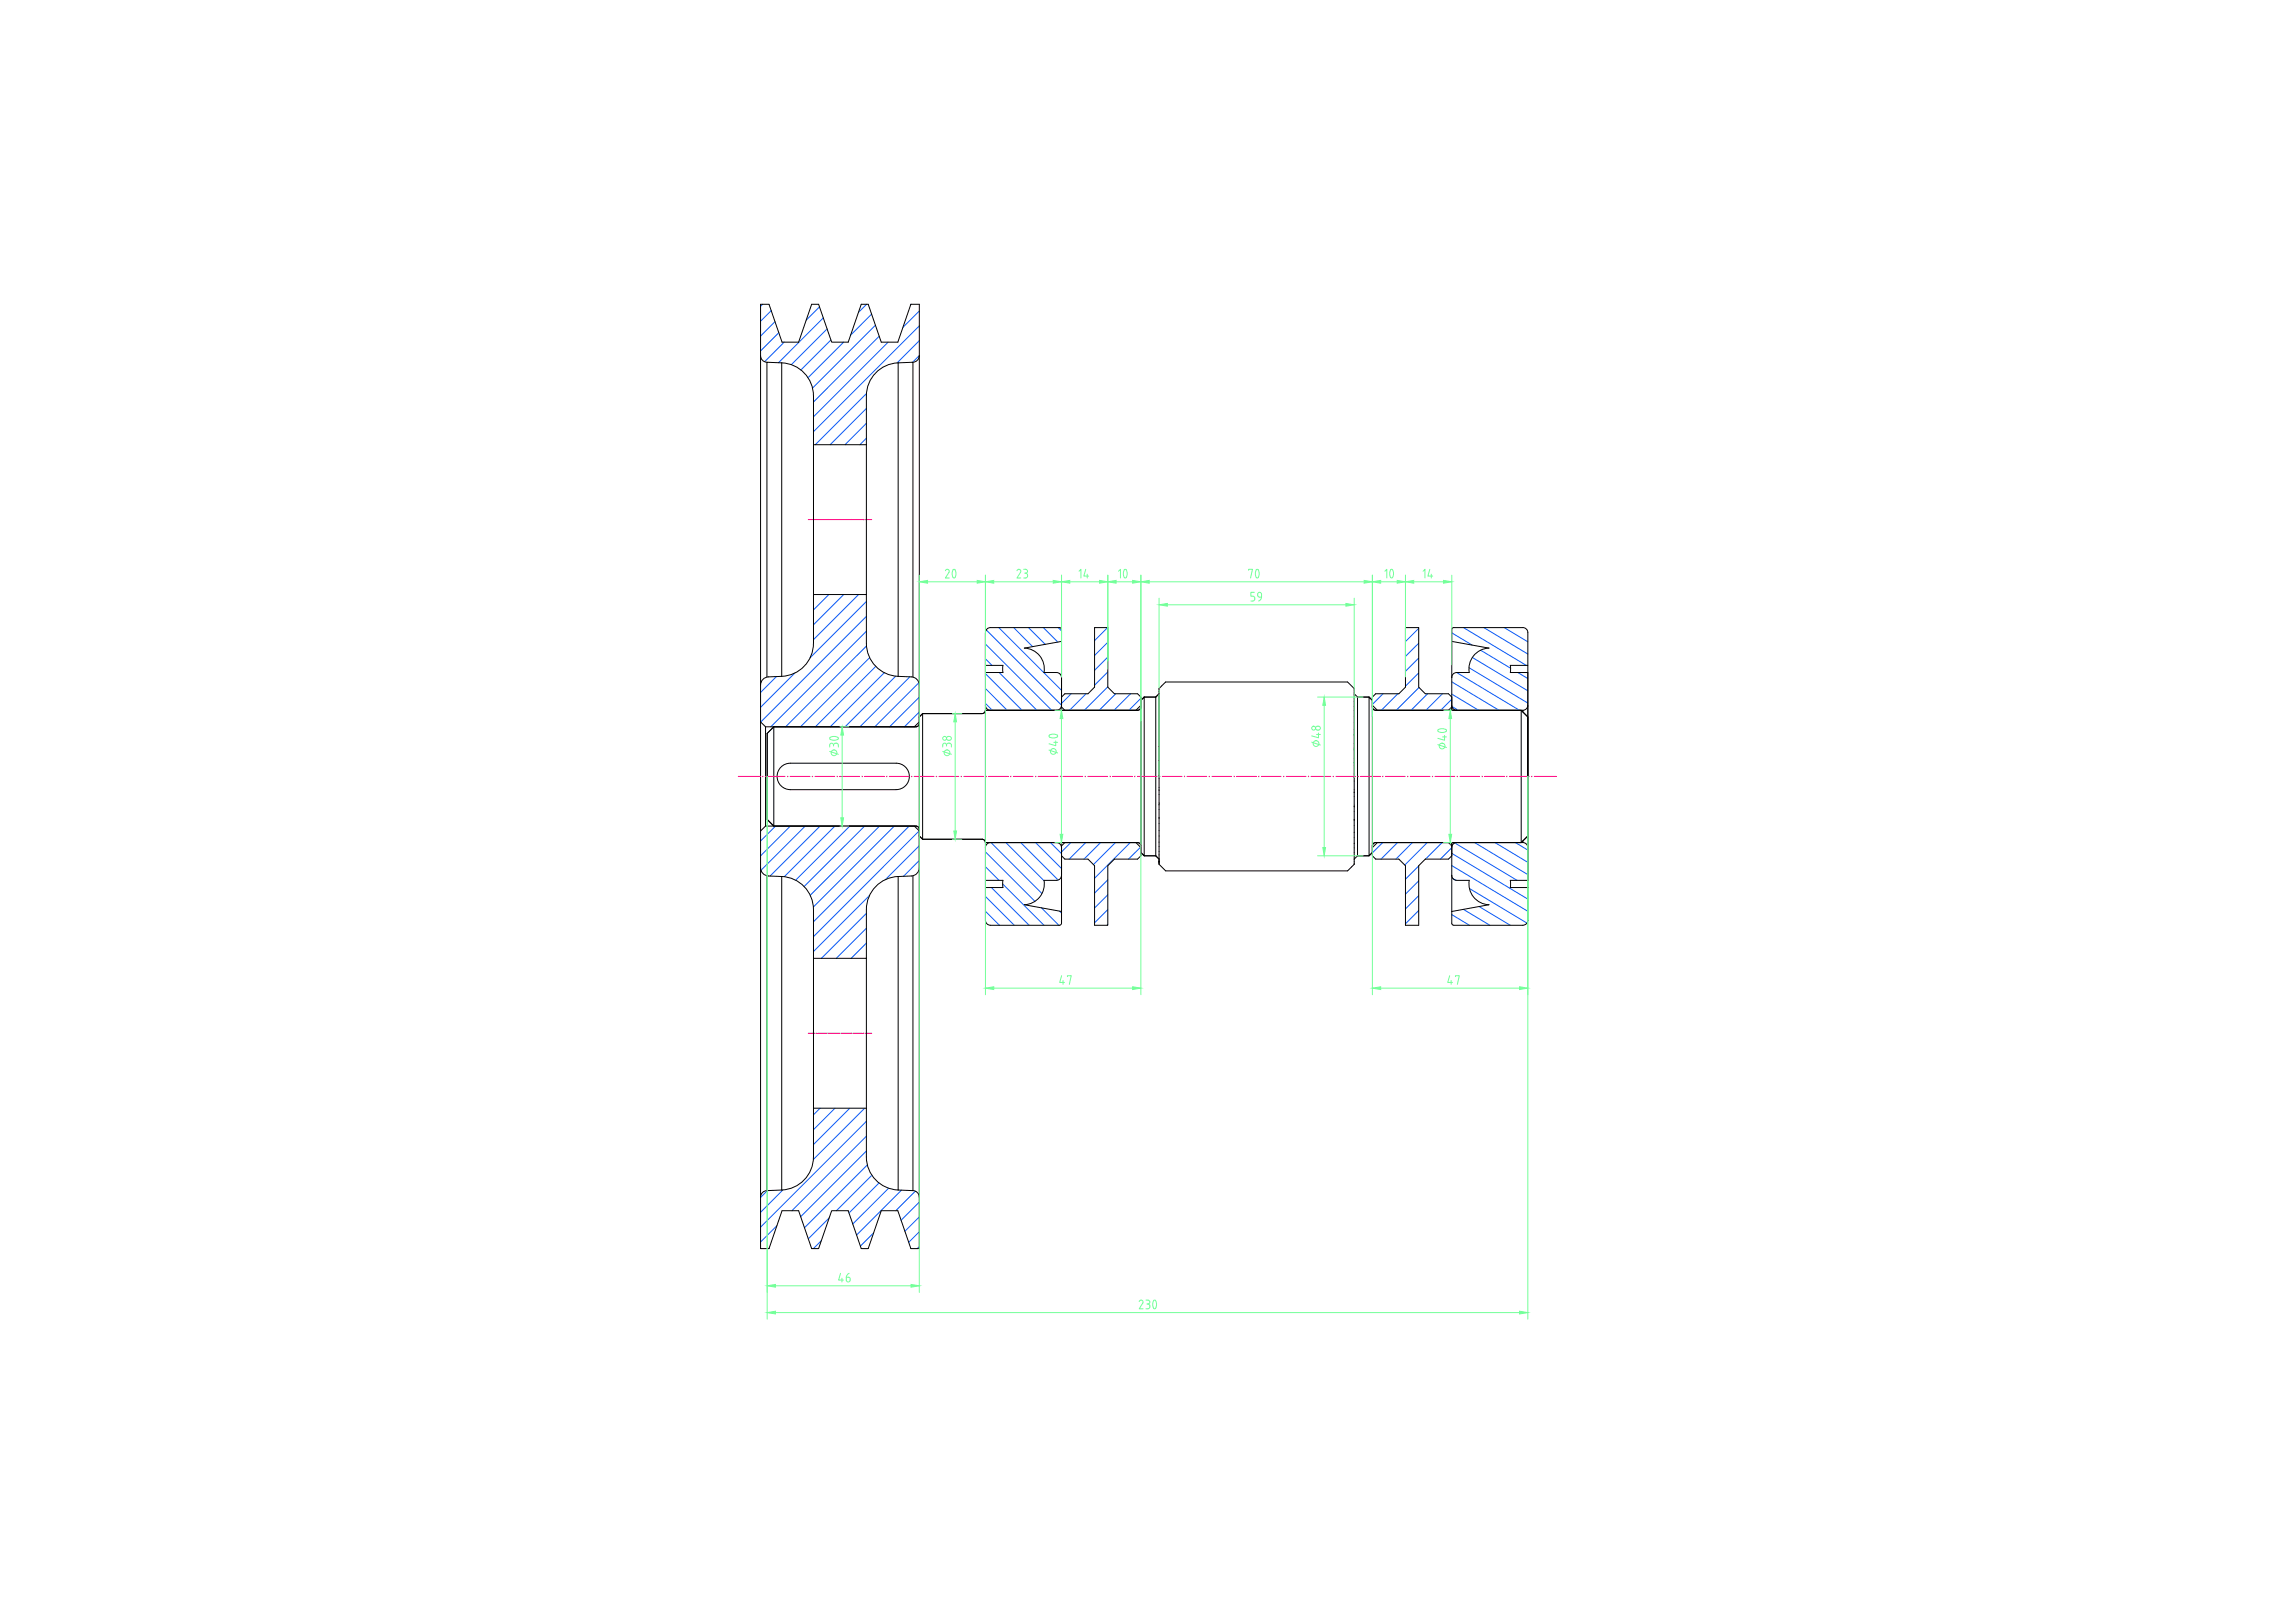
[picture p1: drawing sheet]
<svg xmlns="http://www.w3.org/2000/svg" width="1189mm" height="841mm" viewBox="0 0 1189 841" stroke-linecap="round" stroke-linejoin="round" font-family="sans-serif">
<g fill="none" stroke="#ff007f" stroke-width=".52">
<path d="M419 269h3M424 269h5M430 269h5M436 269h5M442 269h5M448 269h4M383 402h11M397 402h10M409 402h11M422 402h11M435 402h10M448 402h10"/>
<path d="M461 402h10M474 402h10M487 402h10M499 402h11M512 402h11M525 402h10M538 402h10M551 402h10M564 402h10M577 402h10M589 402h11M602 402h11"/>
<path d="M615 402h10M628 402h10M641 402h10M654 402h10M667 402h10M679 402h11M692 402h11M705 402h10M718 402h10M731 402h10M744 402h10M757 402h10"/>
<path d="M769 402h11M782 402h11M795 402h12M419 535h3M424 535h5M430 535h5M436 535h5M442 535h5M448 535h4"/>
</g>
<g fill="#ff007f" stroke="#ff007f" stroke-width=".52">
<circle cx="423" cy="269" r=".1"/>
<circle cx="429" cy="269" r=".1"/>
<circle cx="435" cy="269" r=".1"/>
<circle cx="441" cy="269" r=".1"/>
<circle cx="448" cy="269" r=".1"/>
<circle cx="423" cy="535" r=".1"/>
<circle cx="429" cy="535" r=".1"/>
<circle cx="435" cy="535" r=".1"/>
<circle cx="441" cy="535" r=".1"/>
<circle cx="448" cy="535" r=".1"/>
<circle cx="395" cy="402" r=".1"/>
<circle cx="408" cy="402" r=".1"/>
<circle cx="421" cy="402" r=".1"/>
<circle cx="434" cy="402" r=".1"/>
<circle cx="447" cy="402" r=".1"/>
<circle cx="460" cy="402" r=".1"/>
<circle cx="472" cy="402" r=".1"/>
<circle cx="485" cy="402" r=".1"/>
<circle cx="498" cy="402" r=".1"/>
<circle cx="511" cy="402" r=".1"/>
<circle cx="524" cy="402" r=".1"/>
<circle cx="537" cy="402" r=".1"/>
<circle cx="550" cy="402" r=".1"/>
<circle cx="562" cy="402" r=".1"/>
<circle cx="575" cy="402" r=".1"/>
<circle cx="588" cy="402" r=".1"/>
<circle cx="601" cy="402" r=".1"/>
<circle cx="614" cy="402" r=".1"/>
<circle cx="627" cy="402" r=".1"/>
<circle cx="640" cy="402" r=".1"/>
<circle cx="652" cy="402" r=".1"/>
<circle cx="665" cy="402" r=".1"/>
<circle cx="678" cy="402" r=".1"/>
<circle cx="691" cy="402" r=".1"/>
<circle cx="704" cy="402" r=".1"/>
<circle cx="717" cy="402" r=".1"/>
<circle cx="730" cy="402" r=".1"/>
<circle cx="742" cy="402" r=".1"/>
<circle cx="755" cy="402" r=".1"/>
<circle cx="768" cy="402" r=".1"/>
<circle cx="781" cy="402" r=".1"/>
<circle cx="794" cy="402" r=".1"/>
</g>
<g fill="none" stroke="#000" stroke-width=".52">
<path d="M394 184a3 3 0 0 0 3 4M405 188a17 17 0 0 1 17 17v128a17 17 0 0 1-17 17M405 188h-8v163M405 188v162M465 188a17 17 0 0 0-16 17v25M465 188h8v163M465 188v162M476 184a3 3 0 0 1-3 4M422 230h27M449 230v78h-27M449 308v25a17 17 0 0 0 16 17M550 332l-19 4a11 11 0 0 1 10 12l7 1h2v2"/>
<path d="M752 332l20 4a11 11 0 0 0-11 12l-7 1h-1l-1 2M394 355v95M394 355v-197h5l6 19h9l7-19h3l7 19h9l6-19h4l7 19h8l7-19h4v489h-4l-7-20h-8l-7 20h-4l-6-20h-9l-7 20h-3l-7-20h-9l-6 20h-5v-197M405 350l-7 1a4 4 0 0 0-4 4M465 350l7 1M472 351a4 4 0 0 1 4 4M511 345h9v3h-9zM511 345v-17l1-3h38v1v42M511 348v108M601 360l-2 1h-6M702 360l2 1M752 351v17v-7l-1-1h-12l-4-4v-31h-7v31l-3 4h-12l-2 1v5"/>
<path d="M783 345h9v115h-9v-4h9v-108h-9zM792 345v-17l-2-3h-37l-1 1v25M394 374l3 3v51l-3 3M401 377l-3 3M476 375v1l-1 1h-78M476 374l-2 3M509 370h-31v65h31M509 370h-31l-2 2M511 368l-1 1-1 1M511 365l1 2 1 1M550 365v2l-2 1M550 361l2-1h12l3-4v-31h7v31l4 4h12l1 1v5l-1 2h-79"/>
<path d="M591 365l-2 3h-37l-2-2M593 361v82l-2-1v-79zM593 361h6v82M593 361l-2 2M704 361h6l1 2v3M704 361v82h6M710 361l1 2v79l-1 1zM711 365l3 3M711 366l1 2h1M713 368h75v69h-75M713 368h76M752 365l1 2 2 1"/>
<path d="M752 366l-1 2M788 368l4 4v61l-4 4 4-4v-61zM789 368v1M792 365l-1 2-2 1M398 380l3-3v51l-3-3M398 380v45M404 398l3-2 3-1h54a7 7 0 0 1 7 7 7 7 0 0 1-7 7h-54a7 7 0 0 1-7-4 7 7 0 0 1 1-7zM601 416v-59l3-4h94l4 4v91l-4 3h-94l-3-3M601 416v32M397 428h78l1 1v1M398 425l3 3M474 428l2 3"/>
<path d="M476 433l2 2h31M509 435h1l1 2M511 437h79l1 1v5l-1 2h-12l-4 4v30h-7v-30l-3-4h-12l-2-2M513 437h-1l-1 2M548 437h1l1 2M550 437v41l-1 1h-37l-1-2v-21M552 437l-2 1M589 437l2 2M711 438v5l2 2h12l3 4v30h7v-30l4-4h12l1-2v-6v17M711 438v4M713 437h-1l-1 1M713 437h76"/>
<path d="M752 438l-1-1h-37l-3 2M755 437h-2l-1 2M789 437h2l1 2M789 436v1M394 450a4 4 0 0 0 4 4h7M397 454v163h8M405 454a17 17 0 0 1 17 17v103M405 454v163M465 454a17 17 0 0 0-16 17v103M465 454v163M472 454h-7M473 454v163h-8"/>
<path d="M476 450a4 4 0 0 1-4 4M511 456h9v4h-9M550 454v1l-2 1h-7a11 11 0 0 1-10 13l19 3M591 442l2 1h6M599 443l2 2v3M711 442l-1 1h-6l-2 2M752 454l1 1 1 1h7a11 11 0 0 0 11 13l-20 3M752 454v24l1 1h37l2-2v-17M422 497h27M397 617a3 3 0 0 0-3 3M405 617a17 17 0 0 0 17-17v-26h27v26a17 17 0 0 0 16 17M473 617a3 3 0 0 1 3 3"/>
</g>
<circle cx="601" cy="447" r=".2" fill="#000" stroke="#000" stroke-width=".52"/>
<g fill="none" stroke="#0a59f7" stroke-width=".52">
<path d="M395 158l-1 1M425 159l-7 7M449 158l-4 4M472 158h.1M400 161l-6 5M402 167l-8 7M404 172l-10 10M406 177l-10 10M427 165l-24 23M429 170l-19 19M431 176l-16 16M437 177l-18 19"/>
<path d="M452 163l-11 11M454 169l-33 32M456 174l-34 34M460 177l-38 39M476 161l-8 9M476 169l-54 55M476 177l-11 11M476 184l-3 4M449 212l-19 18M449 219l-11 11M449 204l-26 26M449 227l-3 3"/>
<path d="M422 308h.1M430 308l-8 8M437 308l-15 16M445 308l-23 23M449 312l-29 29M449 319l-55 55M449 327l-50 50M449 335l-42 42M511 334l34 34M511 326l39 39M518 325l32 33M525 325l10 10"/>
<path d="M533 325l9 9M541 325l7 8M548 325l2 2M574 325l-7 7M574 333l-7 7M735 326l-7 6M735 333l-7 7M752 328l11 6M758 325l33 20M767 337l16 9M769 325l23 14M780 325l12 8"/>
<path d="M402 351l-8 8M412 349l-18 18M451 341l-36 36M454 345l-31 32M458 349l-28 28M464 350l-26 27M472 351l-26 26M476 354l-23 23M511 357l11 11M511 349l19 19M511 341l3 4M518 348l19 20"/>
<path d="M549 349h1M555 360l-5 4M563 360l-9 8M574 340l-7 7M574 348l-7 7M574 356l-12 12M578 360l-8 8M586 360l-9 8M717 360l-6 5M724 360l-8 8M735 341l-7 7M735 349l-7 7"/>
<path d="M735 356l-11 12M740 360l-9 8M748 360l-9 8M752 360l14 8M752 353l25 15M755 348l32 20M761 346l31 18M763 341l29 17M787 348l5 4M476 361l-15 16M476 369l-7 8M511 364l3 4"/>
<path d="M591 362l-6 6M752 362l-5 6M752 366l4 2M402 428l-8 8M410 428l-16 16M417 428l-23 23M425 428l-26 26M433 428l-27 26M440 428l-28 28M448 428l-31 31M456 428l-36 36M463 428l-41 42"/>
<path d="M471 428l-49 50M476 430l-54 55M476 438l-17 18M514 437l26 26M521 437l20 19M529 437l19 19M537 437l13 13M544 437l6 5M555 437l-5 4M563 437l-9 8M570 437l-8 8M578 437l-11 11"/>
<path d="M586 437l-19 18M591 439l-6 6M717 437l-6 5M724 437l-8 8M732 437l-9 8M740 437l-12 11M747 437l-8 8M752 439l-6 6M754 437l32 19M764 437l28 16M775 437l17 10M785 437l7 4"/>
<path d="M476 446l-8 8M511 449l7 7M511 441l25 26M514 460l19 19M520 458l21 21M574 456l-7 7M735 449l-7 7M735 456l-7 7M752 449l40 23M752 442l40 24M753 455l1 1M449 473l-23 24"/>
<path d="M451 464l-29 29M511 472l7 7M511 465l15 14M540 470l9 9M549 472l1 1M574 464l-7 6M574 471l-7 7M574 479h.1M735 464l-7 7M735 472l-7 7M752 474l10 5M758 471l14 8"/>
<path d="M762 460l29 18M767 470l16 9M449 481l-16 16M449 489l-8 8M449 496v1M425 574l-3 4M433 574l-11 11M440 574l-18 19M448 574l-26 27M449 581l-55 55M449 589l-39 38M449 596l-34 34"/>
<path d="M398 617l-4 4M406 617l-12 11M450 604l-33 32M452 609l-19 18M456 613l-16 16M461 616l-19 18M467 617l-23 23M474 617l-10 10M403 635l-9 9M430 631l-11 11M453 639l-7 7M476 623l-9 9"/>
<path d="M476 631l-7 7M476 638l-5 6M399 647h-1M426 643l-4 4M476 646l-1 1"/>
</g>
<g fill="none" stroke="#73ff99" stroke-width=".52">
<path d="M476 298v372M490 296a1 1 0 0 1 1-1 1.1 1.1 0 0 1 1 2l-2 3h2M494 295a2.3 2.3 0 0 1 1 2 2.3 2.3 0 0 1-1 2l-1-1zM511 298v217M527 296a1 1 0 0 1 1-1 1.1 1.1 0 0 1 1 2l-2 3h2M531 295h1a1 1 0 0 1 1 1 1 1 0 0 1-1 1M531 297h1M532 297a1.3 1.3 0 0 1 1 1 1.3 1.3 0 0 1-1 2h-1M550 298v53M559 296l1-1v5M563 295l-1 4h2M563 298v2"/>
<path d="M574 298v49M580 296l1-1v5M583 295a2.3 2.3 0 0 1 1 2 2.3 2.3 0 0 1-1 2l-1-1zM591 298v217M647 296v-1h2l-1 5M651 295a2.3 2.3 0 0 1 2 2 2.3 2.3 0 0 1-2 2v-1zM711 298v217M718 296l1-1v5M721 295a2.3 2.3 0 0 1 1 2 2.3 2.3 0 0 1-1 2l-1-1zM728 298v53M738 296v-1v5M741 295l-1 4h2"/>
<path d="M742 298v2M752 298v46M481 301h25M515 301h31M554 301h16M578 301h9M596 301h111M601 310v93M605 313h93M650 307h-2v2h1a1.3 1.3 0 0 1 1 1 1.3 1.3 0 0 1-1 1h-1M652 307h1l1 2h-2zM654 309l-1 2h-1"/>
<path d="M702 310v93M716 301h8M733 301h15M435 377h5M494 370h4M495 374v57M547 368h3M550 372v60M683 361h24M683 380v2l-3-1M686 365v74M745 378h2a1.6 1.6 0 0 1 3 1l-2 1a1.8 1.8 0 0 1-3-2z"/>
<path d="M748 368h4M752 372v60M430 389l4 2M430 382h2a1.6 1.6 0 0 1 2 1l-1 1a1.8 1.8 0 0 1-3-2zM432 386a1 1 0 0 0-1-1 1 1 0 0 0-1 1v1M432 386a1.3 1.3 0 0 1 1-1 1.3 1.3 0 0 1 1 1v1M432 386v1M436 381v43M489 389l4 2M489 386v1M491 386v1M492 385l-1 1a1 1 0 0 0-1-1 1 1 0 0 0-1 1"/>
<path d="M492 385h.1M492 385l1 1M493 386v1M544 389l4 1M544 381a2.3 2.3 0 0 0 2 1 2.3 2.3 0 0 0 2-1M544 381l2-1 2 1M546 385h2M547 384v2l-3-1M680 385l4 1M682 381h2M745 386l5 1M748 382h2"/>
<path d="M749 381v3l-4-1M398 402v282M792 402v282M435 428h5M494 435h4M547 437h3M748 437h4M683 443h24M515 512h72M550 506l-1 3h3M551 508v2M553 506h2l-1 4"/>
<path d="M716 512h72M751 506l-1 3h3M752 508v2M754 506h2l-1 4M436 660l-1 3h2M440 660l-1 2M402 666h70M436 662v2M439 662h1a1.1 1.1 0 0 1 0 2 1.1 1.1 0 0 1-1-1zM590 674a1 1 0 0 1 2 0 1 1 0 0 1 0 1l-2 3h2M594 674h1M594 678h1"/>
<path d="M594 676h1M595 674a1 1 0 0 1 1 1 1 1 0 0 1-1 1M595 676l1 1M596 677v1h-1M598 674a2.3 2.3 0 0 1 1 2 2.3 2.3 0 0 1-1 2l-1-2zM402 680h386"/>
<circle cx="681" cy="377" r="1"/>
<circle cx="683" cy="377" r="1.2"/>
<circle cx="432" cy="390" r="1.5"/>
<circle cx="490" cy="383" r="1"/>
<circle cx="491" cy="390" r="1.5"/>
<circle cx="492" cy="383" r="1.2"/>
<circle cx="546" cy="389" r="1.5"/>
<circle cx="682" cy="385" r="1.5"/>
<circle cx="747" cy="387" r="1.5"/>
</g>
<g fill="#73ff99" stroke="#73ff99" stroke-width=".52">
<path d="M511 301h4v1z"/>
<path d="M546 301h4l-4 1z"/>
<path d="M550 301h4v1z"/>
<path d="M570 301h4l-4 1z"/>
<path d="M587 301h4l-4 1z"/>
<path d="M574 301h4v1z"/>
<path d="M711 301h5v1z"/>
<path d="M724 301h4l-4 1z"/>
<path d="M728 301h5v1z"/>
<path d="M748 301h4l-4 1z"/>
<path d="M601 313h4v1z"/>
<path d="M698 313h4l-4 1z"/>
<path d="M591 301h5v1z"/>
<path d="M707 301h4l-4 1z"/>
<path d="M506 301h5l-5 1z"/>
<path d="M476 301h5v1z"/>
<path d="M511 512l4-1v2z"/>
<path d="M587 511l4 1-4 1z"/>
<path d="M788 511l4 1-4 1z"/>
<path d="M711 512l5-1v2z"/>
<path d="M788 679l4 1-4 1z"/>
<path d="M398 680l4-1v2z"/>
<path d="M398 666h4v1z"/>
<path d="M472 666h4l-4 1z"/>
<path d="M436 377l1 4h-1z"/>
<path d="M436 424h1l-1 4z"/>
<path d="M495 370l1 4h-2z"/>
<path d="M494 431h2l-1 4z"/>
<path d="M550 368l1 4h-2z"/>
<path d="M549 432h2l-1 5z"/>
<path d="M686 361l1 4h-1z"/>
<path d="M686 439h1l-1 4z"/>
<path d="M752 368v4h-1z"/>
<path d="M751 432h1v5z"/>
</g>
</svg>
